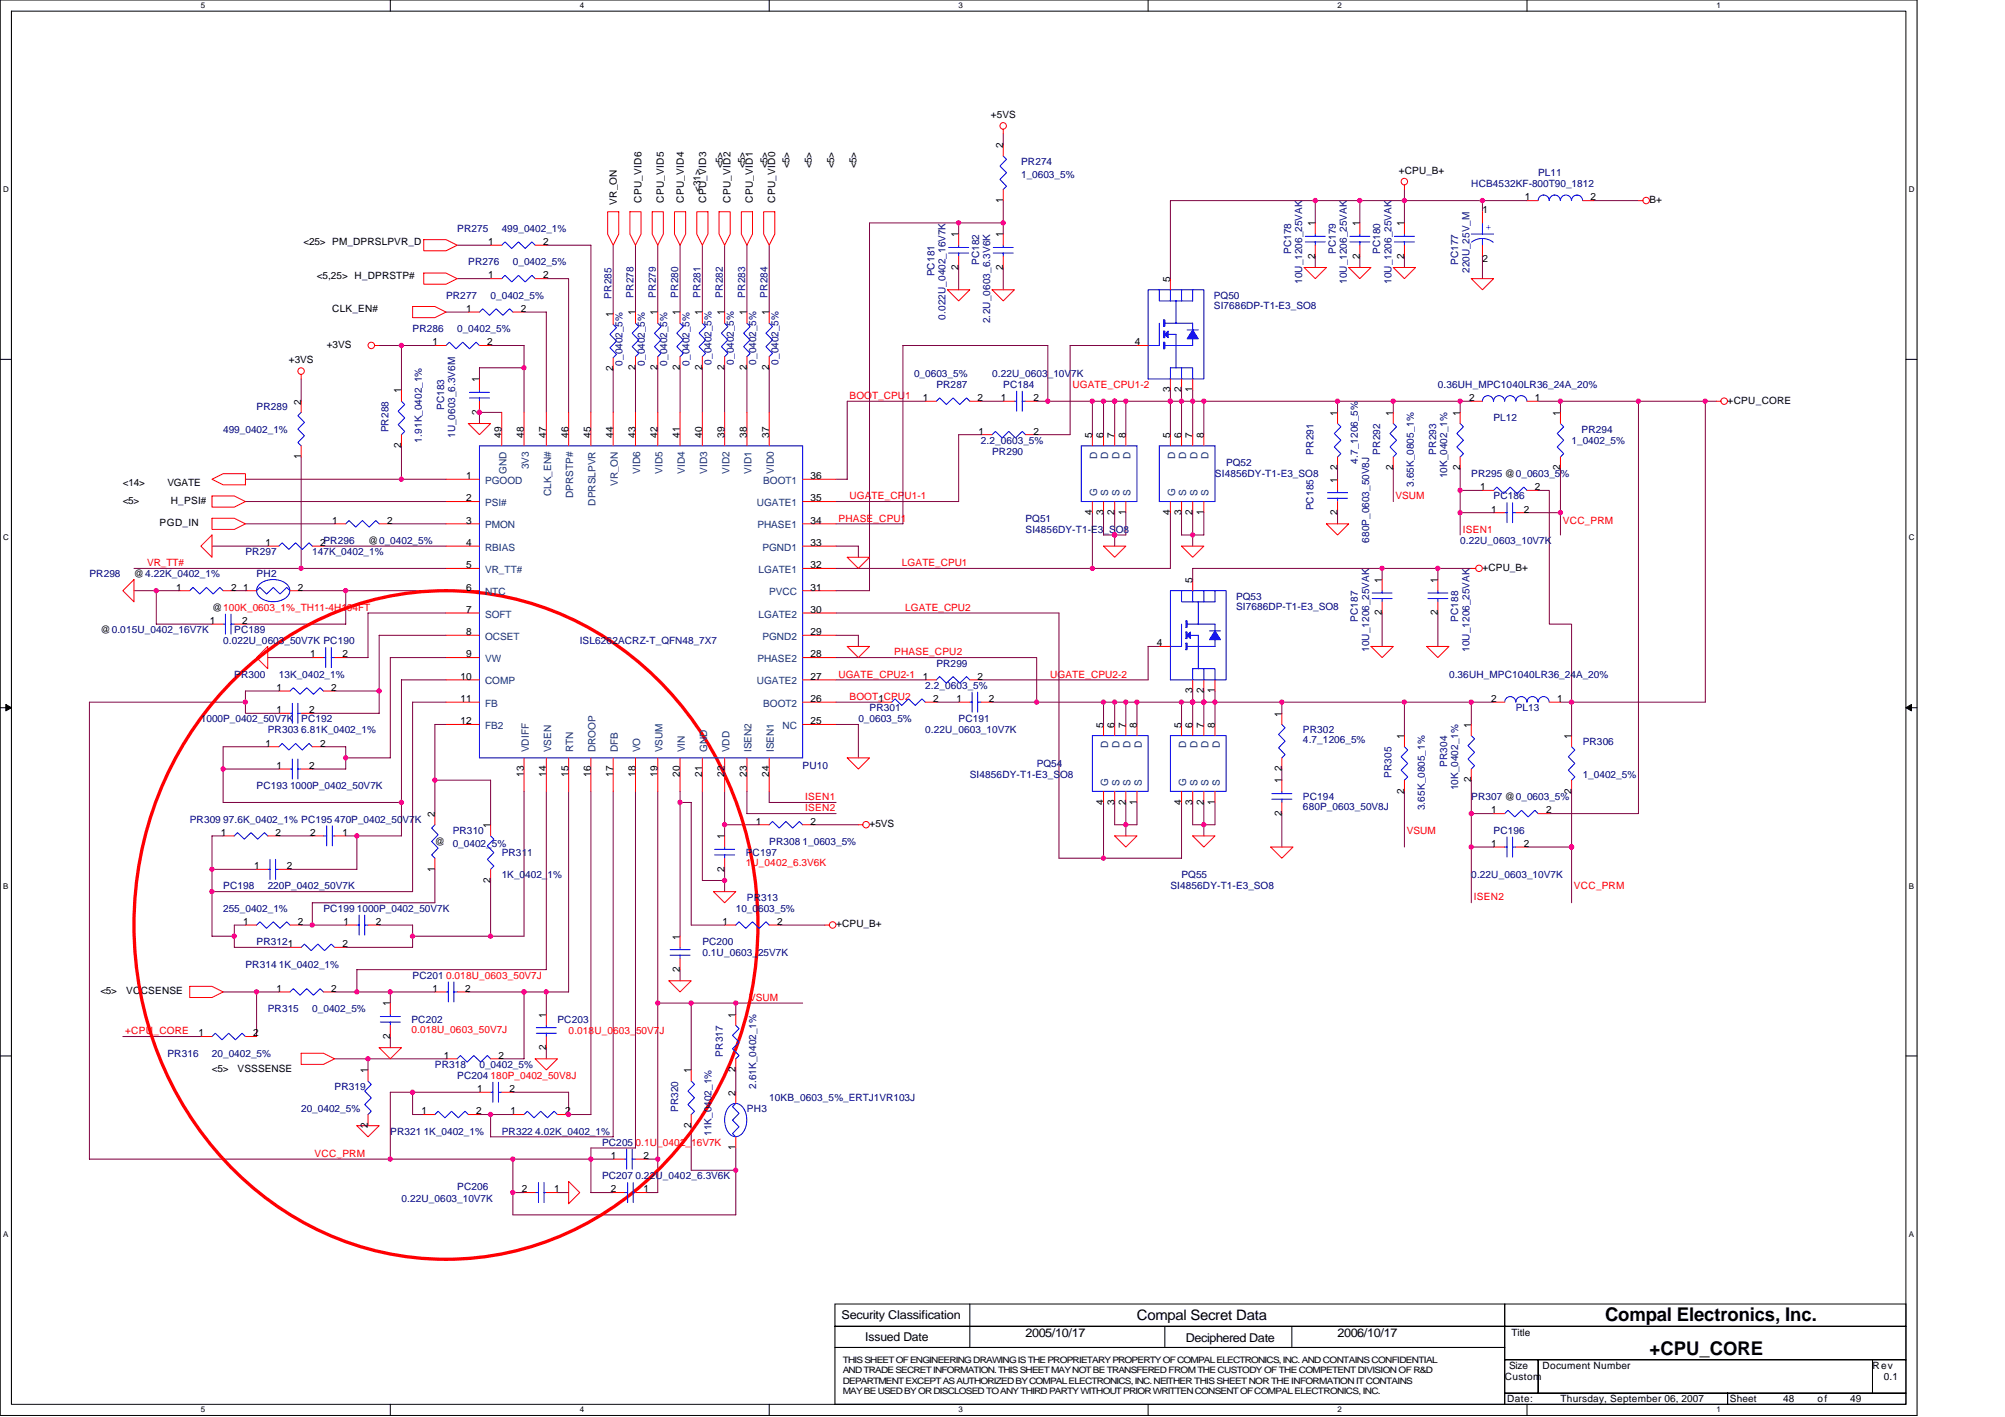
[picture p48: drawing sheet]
<svg xmlns="http://www.w3.org/2000/svg" width="297mm" height="210mm" viewBox="0 0 297 210" stroke-linecap="round" stroke-linejoin="round" font-family="sans-serif">
<defs><g id="words">
<g font-size="2.8">
<text x="237.8" y="195.7">Compal Electronics, Inc.</text>
<text x="244.4" y="200.7">+CPU_CORE</text>
</g>
<text font-size="2.1" x="168.4" y="195.6">Compal Secret Data</text>
<g font-size="1.8">
<text x="124.7" y="195.5">Security Classification</text>
<text x="128.2" y="198.6">Issued Date</text>
<text x="151.9" y="198.1">2005/10/17</text>
<text x="175.7" y="198.8">Deciphered Date</text>
<text x="198.2" y="198.1">2006/10/17</text>
</g>
<g font-size="1.5">
<text x="146.8" y="17.5">+5VS</text>
<text x="148.6" y="21.9" transform="rotate(-90 148.6 21.9)">2</text>
<text x="103.8" y="28.4" transform="rotate(-90 103.8 28.4)">&lt;31&gt;</text>
<text x="107.1" y="25" transform="rotate(-90 107.1 25)">&lt;5&gt;</text>
<text x="110.4" y="25" transform="rotate(-90 110.4 25)">&lt;5&gt;</text>
<text x="113.7" y="25" transform="rotate(-90 113.7 25)">&lt;5&gt;</text>
<text x="117" y="25" transform="rotate(-90 117 25)">&lt;5&gt;</text>
<text x="120.3" y="25" transform="rotate(-90 120.3 25)">&lt;5&gt;</text>
<text x="123.6" y="25" transform="rotate(-90 123.6 25)">&lt;5&gt;</text>
<text x="126.9" y="25" transform="rotate(-90 126.9 25)">&lt;5&gt;</text>
<text x="207.2" y="25.8">+CPU_B+</text>
<text x="225.9" y="29.7">1</text>
<text x="235.6" y="29.7">2</text>
<text x="91.4" y="30.4" transform="rotate(-90 91.4 30.4)">VR_ON</text>
<text x="95" y="30" transform="rotate(-90 95 30)">CPU_VID6</text>
<text x="98.3" y="30" transform="rotate(-90 98.3 30)">CPU_VID5</text>
<text x="101.3" y="30" transform="rotate(-90 101.3 30)">CPU_VID4</text>
<text x="104.6" y="30" transform="rotate(-90 104.6 30)">CPU_VID3</text>
<text x="108.2" y="30" transform="rotate(-90 108.2 30)">CPU_VID2</text>
<text x="111.5" y="30" transform="rotate(-90 111.5 30)">CPU_VID1</text>
<text x="114.8" y="30" transform="rotate(-90 114.8 30)">CPU_VID0</text>
<text x="142" y="35.2" transform="rotate(-90 142 35.2)">1</text>
<text x="148.6" y="35.2" transform="rotate(-90 148.6 35.2)">1</text>
<text x="148.6" y="30.1" transform="rotate(-90 148.6 30.1)">1</text>
<text x="194.8" y="33.5" transform="rotate(-90 194.8 33.5)">1</text>
<text x="201.4" y="33.5" transform="rotate(-90 201.4 33.5)">1</text>
<text x="208" y="33.5" transform="rotate(-90 208 33.5)">1</text>
<text x="219.6" y="31.5">1</text>
<text x="244.4" y="30.1">B+</text>
<text x="45" y="36.3">&lt;25&gt; PM_DPRSLPVR_D</text>
<text x="46.9" y="41.3">&lt;5,25&gt; H_DPRSTP#</text>
<text x="72.3" y="36.3">1</text>
<text x="72.3" y="41.3">1</text>
<text x="80.5" y="36.3">2</text>
<text x="80.5" y="41.3">2</text>
<text x="142" y="40" transform="rotate(-90 142 40)">2</text>
<text x="148.6" y="40" transform="rotate(-90 148.6 40)">2</text>
<text x="173.4" y="41.8" transform="rotate(-90 173.4 41.8)">5</text>
<text x="194.8" y="38.3" transform="rotate(-90 194.8 38.3)">2</text>
<text x="201.4" y="38.3" transform="rotate(-90 201.4 38.3)">2</text>
<text x="208" y="38.3" transform="rotate(-90 208 38.3)">2</text>
<text x="219.6" y="38.8">2</text>
<text x="49.2" y="46.2">CLK_EN#</text>
<text x="69" y="46.2">1</text>
<text x="77.1" y="46.2">2</text>
<text x="90.8" y="46.9" transform="rotate(-90 90.8 46.9)">1</text>
<text x="94.1" y="46.7" transform="rotate(-90 94.1 46.7)">1</text>
<text x="97.4" y="46.7" transform="rotate(-90 97.4 46.7)">1</text>
<text x="100.7" y="46.7" transform="rotate(-90 100.7 46.7)">1</text>
<text x="104" y="46.7" transform="rotate(-90 104 46.7)">1</text>
<text x="107.3" y="46.7" transform="rotate(-90 107.3 46.7)">1</text>
<text x="110.6" y="46.7" transform="rotate(-90 110.6 46.7)">1</text>
<text x="113.9" y="46.7" transform="rotate(-90 113.9 46.7)">1</text>
<text x="42.8" y="53.8">+3VS</text>
<text x="48.4" y="51.5">+3VS</text>
<text x="64.1" y="51.2">1</text>
<text x="72.2" y="51.2">2</text>
<text x="168.1" y="51.2">4</text>
<text x="44.6" y="59.9" transform="rotate(-90 44.6 59.9)">2</text>
<text x="59.5" y="58.3" transform="rotate(-90 59.5 58.3)">1</text>
<text x="71" y="56.6" transform="rotate(-90 71 56.6)">1</text>
<text x="90.8" y="55" transform="rotate(-90 90.8 55)">2</text>
<text x="94.1" y="54.8" transform="rotate(-90 94.1 54.8)">2</text>
<text x="97.4" y="54.8" transform="rotate(-90 97.4 54.8)">2</text>
<text x="100.7" y="54.8" transform="rotate(-90 100.7 54.8)">2</text>
<text x="104" y="54.8" transform="rotate(-90 104 54.8)">2</text>
<text x="107.3" y="54.8" transform="rotate(-90 107.3 54.8)">2</text>
<text x="110.6" y="54.8" transform="rotate(-90 110.6 54.8)">2</text>
<text x="113.9" y="54.8" transform="rotate(-90 113.9 54.8)">2</text>
<text x="136.7" y="59.4">1</text>
<text x="144.8" y="59.4">2</text>
<text x="148.3" y="59.4">1</text>
<text x="153.1" y="59.4">2</text>
<text x="173.4" y="58.1" transform="rotate(-90 173.4 58.1)">3</text>
<text x="175" y="58.1" transform="rotate(-90 175 58.1)">2</text>
<text x="176.7" y="58.1" transform="rotate(-90 176.7 58.1)">1</text>
<text x="217.6" y="59.4">2</text>
<text x="227.4" y="59.4">1</text>
<text x="255.9" y="59.8">+CPU_CORE</text>
<text x="71" y="61.4" transform="rotate(-90 71 61.4)">2</text>
<text x="74.3" y="64.9" transform="rotate(-90 74.3 64.9)">49</text>
<text x="77.6" y="64.9" transform="rotate(-90 77.6 64.9)">48</text>
<text x="80.9" y="64.9" transform="rotate(-90 80.9 64.9)">47</text>
<text x="84.2" y="64.9" transform="rotate(-90 84.2 64.9)">46</text>
<text x="87.5" y="64.9" transform="rotate(-90 87.5 64.9)">45</text>
<text x="90.8" y="64.9" transform="rotate(-90 90.8 64.9)">44</text>
<text x="94.1" y="64.9" transform="rotate(-90 94.1 64.9)">43</text>
<text x="97.4" y="64.9" transform="rotate(-90 97.4 64.9)">42</text>
<text x="100.7" y="64.9" transform="rotate(-90 100.7 64.9)">41</text>
<text x="104" y="64.9" transform="rotate(-90 104 64.9)">40</text>
<text x="107.3" y="64.9" transform="rotate(-90 107.3 64.9)">39</text>
<text x="110.6" y="64.9" transform="rotate(-90 110.6 64.9)">38</text>
<text x="113.9" y="64.9" transform="rotate(-90 113.9 64.9)">37</text>
<text x="145" y="64.4">1</text>
<text x="153.1" y="64.4">2</text>
<text x="161.8" y="64.9" transform="rotate(-90 161.8 64.9)">5</text>
<text x="163.5" y="64.9" transform="rotate(-90 163.5 64.9)">6</text>
<text x="165.1" y="64.9" transform="rotate(-90 165.1 64.9)">7</text>
<text x="166.8" y="64.9" transform="rotate(-90 166.8 64.9)">8</text>
<text x="173.4" y="64.9" transform="rotate(-90 173.4 64.9)">5</text>
<text x="175" y="64.9" transform="rotate(-90 175 64.9)">6</text>
<text x="176.7" y="64.9" transform="rotate(-90 176.7 64.9)">7</text>
<text x="178.3" y="64.9" transform="rotate(-90 178.3 64.9)">8</text>
<text x="198.1" y="61.6" transform="rotate(-90 198.1 61.6)">1</text>
<text x="206.4" y="61.6" transform="rotate(-90 206.4 61.6)">1</text>
<text x="216.3" y="61.6" transform="rotate(-90 216.3 61.6)">1</text>
<text x="231.2" y="61.6" transform="rotate(-90 231.2 61.6)">1</text>
<text x="18.2" y="72">&lt;14&gt;</text>
<text x="24.8" y="72">VGATE</text>
<text x="44.6" y="68" transform="rotate(-90 44.6 68)">1</text>
<text x="59.5" y="66.4" transform="rotate(-90 59.5 66.4)">2</text>
<text x="69" y="71">1</text>
<text x="120.1" y="71">36</text>
<text x="198.1" y="71.5" transform="rotate(-90 198.1 71.5)">1</text>
<text x="198.1" y="69.7" transform="rotate(-90 198.1 69.7)">2</text>
<text x="206.4" y="69.7" transform="rotate(-90 206.4 69.7)">2</text>
<text x="216.3" y="69.7" transform="rotate(-90 216.3 69.7)">2</text>
<text x="231.2" y="69.7" transform="rotate(-90 231.2 69.7)">2</text>
<text x="18.2" y="74.6">&lt;5&gt;</text>
<text x="23.6" y="77.9">PGD_IN</text>
<text x="25.3" y="74.6">H_PSI#</text>
<text x="49.2" y="77.6">1</text>
<text x="57.3" y="77.6">2</text>
<text x="69" y="74.3">2</text>
<text x="69" y="77.6">3</text>
<text x="120.1" y="74.3">35</text>
<text x="120.1" y="77.6">34</text>
<text x="161.8" y="76.3" transform="rotate(-90 161.8 76.3)">4</text>
<text x="163.5" y="76.3" transform="rotate(-90 163.5 76.3)">3</text>
<text x="165.1" y="76.3" transform="rotate(-90 165.1 76.3)">2</text>
<text x="166.8" y="76.3" transform="rotate(-90 166.8 76.3)">1</text>
<text x="173.4" y="76.3" transform="rotate(-90 173.4 76.3)">4</text>
<text x="175" y="76.3" transform="rotate(-90 175 76.3)">3</text>
<text x="176.7" y="76.3" transform="rotate(-90 176.7 76.3)">2</text>
<text x="178.3" y="76.3" transform="rotate(-90 178.3 76.3)">1</text>
<text x="198.1" y="76.3" transform="rotate(-90 198.1 76.3)">2</text>
<text x="219.3" y="72.6">1</text>
<text x="220.9" y="75.9">1</text>
<text x="225.7" y="75.9">2</text>
<text x="227.4" y="72.6">2</text>
<text x="39.3" y="80.9">1</text>
<text x="47.4" y="80.9">2PR296</text>
<text x="54.5" y="80.6">@0_0402_5%</text>
<text x="69" y="80.9">4</text>
<text x="120.1" y="80.9">33</text>
<text x="19.9" y="85.5">@4.22K_0402_1%</text>
<text x="26.1" y="87.5">1</text>
<text x="34.2" y="87.5">2</text>
<text x="36" y="87.5">1</text>
<text x="44.1" y="87.5">2</text>
<text x="69" y="84.2">5</text>
<text x="69" y="87.5">6</text>
<text x="120.1" y="84.2">32</text>
<text x="120.1" y="87.5">31</text>
<text x="176.7" y="86.3" transform="rotate(-90 176.7 86.3)">5</text>
<text x="204.7" y="86.3" transform="rotate(-90 204.7 86.3)">1</text>
<text x="213" y="86.3" transform="rotate(-90 213 86.3)">1</text>
<text x="219.6" y="84.5">+CPU_B+</text>
<text x="14.9" y="93.8">@0.015U_0402_16V7K</text>
<text x="31.1" y="92.4">1</text>
<text x="31.4" y="90.5">@100K_0603_1%_TH11-4H104FT</text>
<text x="35.9" y="92.4">2</text>
<text x="69" y="90.8">7</text>
<text x="69" y="94.1">8</text>
<text x="120.1" y="90.8">30</text>
<text x="120.1" y="94.1">29</text>
<text x="171.4" y="95.7">4</text>
<text x="204.7" y="91.1" transform="rotate(-90 204.7 91.1)">2</text>
<text x="213" y="91.1" transform="rotate(-90 213 91.1)">2</text>
<text x="45.9" y="97.4">1</text>
<text x="50.7" y="97.4">2</text>
<text x="68.2" y="100.7">10</text>
<text x="69" y="97.4">9</text>
<text x="120.1" y="100.7">27</text>
<text x="120.1" y="97.4">28</text>
<text x="136.7" y="100.7">1</text>
<text x="144.8" y="100.7">2</text>
<text x="41" y="102.3">1</text>
<text x="41" y="105.6">1</text>
<text x="45.8" y="105.6">2</text>
<text x="49.1" y="102.3">2</text>
<text x="68.2" y="104">11</text>
<text x="68.2" y="107.3">12</text>
<text x="120.1" y="107.3">25</text>
<text x="120.1" y="104">26</text>
<text x="130.1" y="104">1</text>
<text x="138.2" y="104">2</text>
<text x="141.7" y="104">1</text>
<text x="146.5" y="104">2</text>
<text x="163.5" y="107.8" transform="rotate(-90 163.5 107.8)">5</text>
<text x="165.1" y="107.8" transform="rotate(-90 165.1 107.8)">6</text>
<text x="166.8" y="107.8" transform="rotate(-90 166.8 107.8)">7</text>
<text x="168.4" y="107.8" transform="rotate(-90 168.4 107.8)">8</text>
<text x="175" y="107.8" transform="rotate(-90 175 107.8)">5</text>
<text x="176.7" y="102.7" transform="rotate(-90 176.7 102.7)">3</text>
<text x="176.7" y="107.8" transform="rotate(-90 176.7 107.8)">6</text>
<text x="178.3" y="102.7" transform="rotate(-90 178.3 102.7)">2</text>
<text x="178.3" y="107.8" transform="rotate(-90 178.3 107.8)">7</text>
<text x="180" y="102.7" transform="rotate(-90 180 102.7)">1</text>
<text x="180" y="107.8" transform="rotate(-90 180 107.8)">8</text>
<text x="189.9" y="106.2" transform="rotate(-90 189.9 106.2)">1</text>
<text x="217.9" y="107.8" transform="rotate(-90 217.9 107.8)">1</text>
<text x="220.9" y="104">2</text>
<text x="230.7" y="104">1</text>
<text x="39.3" y="110.6">1</text>
<text x="41" y="113.9">1</text>
<text x="45.8" y="113.9">2</text>
<text x="47.4" y="110.6">2</text>
<text x="208" y="109.5" transform="rotate(-90 208 109.5)">1</text>
<text x="232.8" y="109.5" transform="rotate(-90 232.8 109.5)">1</text>
<text x="77.6" y="115.1" transform="rotate(-90 77.6 115.1)">13</text>
<text x="80.9" y="115.1" transform="rotate(-90 80.9 115.1)">14</text>
<text x="84.2" y="115.1" transform="rotate(-90 84.2 115.1)">15</text>
<text x="87.5" y="115.1" transform="rotate(-90 87.5 115.1)">16</text>
<text x="90.8" y="115.1" transform="rotate(-90 90.8 115.1)">17</text>
<text x="94.1" y="115.1" transform="rotate(-90 94.1 115.1)">18</text>
<text x="97.4" y="115.1" transform="rotate(-90 97.4 115.1)">19</text>
<text x="100.7" y="115.1" transform="rotate(-90 100.7 115.1)">20</text>
<text x="104" y="115.1" transform="rotate(-90 104 115.1)">21</text>
<text x="107.3" y="115.1" transform="rotate(-90 107.3 115.1)">22</text>
<text x="110.6" y="115.1" transform="rotate(-90 110.6 115.1)">23</text>
<text x="113.9" y="115.1" transform="rotate(-90 113.9 115.1)">24</text>
<text x="163.5" y="119.2" transform="rotate(-90 163.5 119.2)">4</text>
<text x="165.1" y="119.2" transform="rotate(-90 165.1 119.2)">3</text>
<text x="166.8" y="119.2" transform="rotate(-90 166.8 119.2)">2</text>
<text x="168.4" y="119.2" transform="rotate(-90 168.4 119.2)">1</text>
<text x="175" y="119.2" transform="rotate(-90 175 119.2)">4</text>
<text x="176.7" y="119.2" transform="rotate(-90 176.7 119.2)">3</text>
<text x="178.3" y="119.2" transform="rotate(-90 178.3 119.2)">2</text>
<text x="180" y="119.2" transform="rotate(-90 180 119.2)">1</text>
<text x="189.9" y="116.1" transform="rotate(-90 189.9 116.1)">1</text>
<text x="189.9" y="114.3" transform="rotate(-90 189.9 114.3)">2</text>
<text x="208" y="117.6" transform="rotate(-90 208 117.6)">2</text>
<text x="217.9" y="115.9" transform="rotate(-90 217.9 115.9)">2</text>
<text x="232.8" y="117.6" transform="rotate(-90 232.8 117.6)">2</text>
<text x="32.7" y="123.8">1</text>
<text x="40.8" y="123.8">2</text>
<text x="45.9" y="123.8">2</text>
<text x="50.7" y="123.8">1</text>
<text x="64.4" y="121" transform="rotate(-90 64.4 121)">2</text>
<text x="64.4" y="125.2">@</text>
<text x="72.7" y="122.7" transform="rotate(-90 72.7 122.7)">1</text>
<text x="107.3" y="124.3" transform="rotate(-90 107.3 124.3)">1</text>
<text x="112" y="122.2">1</text>
<text x="120.1" y="122.2">2</text>
<text x="128.8" y="122.5">+5VS</text>
<text x="189.9" y="120.9" transform="rotate(-90 189.9 120.9)">2</text>
<text x="220.9" y="125.5">1</text>
<text x="220.9" y="120.5">1</text>
<text x="225.7" y="125.5">2</text>
<text x="229" y="120.5">2</text>
<text x="37.7" y="128.8">1</text>
<text x="42.5" y="128.8">2</text>
<text x="64.4" y="129.1" transform="rotate(-90 64.4 129.1)">1</text>
<text x="72.7" y="130.8" transform="rotate(-90 72.7 130.8)">2</text>
<text x="107.3" y="129.1" transform="rotate(-90 107.3 129.1)">2</text>
<text x="36" y="137">1</text>
<text x="44.1" y="137">2</text>
<text x="50.9" y="137">1</text>
<text x="55.7" y="137">2</text>
<text x="107" y="137">1</text>
<text x="115.1" y="137">2</text>
<text x="123.9" y="137.4">+CPU_B+</text>
<text x="50.7" y="140.3">2</text>
<text x="100.7" y="144" transform="rotate(-90 100.7 144)">2</text>
<text x="100.7" y="139.2" transform="rotate(-90 100.7 139.2)">1</text>
<text x="14.9" y="147.3">&lt;5&gt;</text>
<text x="18.7" y="147.3">VCCSENSE</text>
<text x="41" y="146.9">1</text>
<text x="49.1" y="146.9">2</text>
<text x="57.8" y="149.1" transform="rotate(-90 57.8 149.1)">1</text>
<text x="64.1" y="146.9">1</text>
<text x="68.9" y="146.9">2</text>
<text x="29.4" y="153.5">1</text>
<text x="37.5" y="153.5">2</text>
<text x="57.8" y="153.9" transform="rotate(-90 57.8 153.9)">2</text>
<text x="80.9" y="155.5" transform="rotate(-90 80.9 155.5)">2</text>
<text x="80.9" y="150.7" transform="rotate(-90 80.9 150.7)">1</text>
<text x="109" y="150.7" transform="rotate(-90 109 150.7)">1</text>
<text x="31.4" y="158.8">&lt;5&gt;</text>
<text x="35.2" y="158.8">VSSSENSE</text>
<text x="54.5" y="159" transform="rotate(-90 54.5 159)">1</text>
<text x="65.7" y="156.8">1</text>
<text x="70.7" y="161.8">1</text>
<text x="73.8" y="156.8">2</text>
<text x="75.5" y="161.8">2</text>
<text x="102.4" y="159" transform="rotate(-90 102.4 159)">1</text>
<text x="109" y="158.8" transform="rotate(-90 109 158.8)">2</text>
<text x="54.5" y="167.1" transform="rotate(-90 54.5 167.1)">2</text>
<text x="62.4" y="165.1">1</text>
<text x="70.5" y="165.1">2</text>
<text x="75.6" y="165.1">1</text>
<text x="83.8" y="165.1">2</text>
<text x="102.4" y="167.1" transform="rotate(-90 102.4 167.1)">2</text>
<text x="109" y="162.3" transform="rotate(-90 109 162.3)">2</text>
<text x="90.5" y="171.7">1</text>
<text x="95.3" y="171.7">2</text>
<text x="109" y="170.4" transform="rotate(-90 109 170.4)">1</text>
<text x="77.3" y="176.6">2</text>
<text x="82.1" y="176.6">1</text>
<text x="90.5" y="176.6">2</text>
<text x="95.3" y="176.6">1</text>
<text x="223.9" y="198">Title</text>
<text x="223.6" y="202.8">Size</text>
<text x="228.5" y="202.8">Document Number</text>
<text x="277.4" y="202.8">Rev</text>
<text x="222.9" y="204.4">Custom</text>
<text x="223.3" y="207.7">Date:</text>
<text x="231.2" y="207.7">Thursday, September 06, 2007</text>
<text x="256.3" y="207.7">Sheet</text>
<text x="264.2" y="207.7">48</text>
<text x="269.3" y="207.7">of</text>
<text x="274.1" y="207.7">49</text>
<text x="279.1" y="204.4">0.1</text>
</g>
<g font-size="1.5" fill="#000080">
<text x="151.3" y="24.4">PR274</text>
<text x="151.3" y="26.4">1_0603_5%</text>
<text x="218" y="27.7">HCB4532KF-800T90_1812</text>
<text x="227.9" y="26.1">PL11</text>
<text x="67.7" y="34.4">PR275</text>
<text x="74.3" y="34.4">499_0402_1%</text>
<text x="69.4" y="39.3">PR276</text>
<text x="76" y="39.3">0_0402_5%</text>
<text x="138.4" y="40.9" transform="rotate(-90 138.4 40.9)">PC181</text>
<text x="145.1" y="39.3" transform="rotate(-90 145.1 39.3)">PC182</text>
<text x="191.3" y="37.6" transform="rotate(-90 191.3 37.6)">PC178</text>
<text x="197.9" y="37.6" transform="rotate(-90 197.9 37.6)">PC179</text>
<text x="204.5" y="37.6" transform="rotate(-90 204.5 37.6)">PC180</text>
<text x="216" y="39.3" transform="rotate(-90 216 39.3)">PC177</text>
<text x="217.7" y="40.4" transform="rotate(-90 217.7 40.4)">220U_25V_M</text>
<text x="66.1" y="44.3">PR277</text>
<text x="72.7" y="44.3">0_0402_5%</text>
<text x="90.6" y="44.2" transform="rotate(-90 90.6 44.2)">PR285</text>
<text x="93.9" y="44.1" transform="rotate(-90 93.9 44.1)">PR278</text>
<text x="97.2" y="44.1" transform="rotate(-90 97.2 44.1)">PR279</text>
<text x="100.5" y="44.1" transform="rotate(-90 100.5 44.1)">PR280</text>
<text x="103.8" y="44.1" transform="rotate(-90 103.8 44.1)">PR281</text>
<text x="107.1" y="44.1" transform="rotate(-90 107.1 44.1)">PR282</text>
<text x="110.4" y="44.1" transform="rotate(-90 110.4 44.1)">PR283</text>
<text x="113.7" y="44.1" transform="rotate(-90 113.7 44.1)">PR284</text>
<text x="140.1" y="47.4" transform="rotate(-90 140.1 47.4)">0.022U_0402_16V7K</text>
<text x="146.7" y="47.9" transform="rotate(-90 146.7 47.9)">2.2U_0603_6.3V6K</text>
<text x="179.8" y="44.3">PQ50</text>
<text x="179.8" y="45.7">SI7686DP-T1-E3_SO8</text>
<text x="192.9" y="42.1" transform="rotate(-90 192.9 42.1)">10U_1206_25VAK</text>
<text x="199.5" y="42.1" transform="rotate(-90 199.5 42.1)">10U_1206_25VAK</text>
<text x="206.1" y="42.1" transform="rotate(-90 206.1 42.1)">10U_1206_25VAK</text>
<text x="61.1" y="49.2">PR286</text>
<text x="67.7" y="49.2">0_0402_5%</text>
<text x="105.4" y="54" transform="rotate(-90 105.4 54)">0_0402_5%</text>
<text x="108.7" y="54" transform="rotate(-90 108.7 54)">0_0402_5%</text>
<text x="112" y="54" transform="rotate(-90 112 54)">0_0402_5%</text>
<text x="115.3" y="54" transform="rotate(-90 115.3 54)">0_0402_5%</text>
<text x="92.2" y="54.1" transform="rotate(-90 92.2 54.1)">0_0402_5%</text>
<text x="95.5" y="54.1" transform="rotate(-90 95.5 54.1)">0_0402_5%</text>
<text x="98.8" y="54.1" transform="rotate(-90 98.8 54.1)">0_0402_5%</text>
<text x="102.1" y="54.1" transform="rotate(-90 102.1 54.1)">0_0402_5%</text>
<text x="135.4" y="55.8">0_0603_5%</text>
<text x="138.7" y="57.5">PR287</text>
<text x="147" y="55.8">0.22U_0603_10V7K</text>
<text x="148.6" y="57.5">PC184</text>
<text x="213" y="57.5">0.36UH_MPC1040LR36_24A_20%</text>
<text x="33.1" y="64.1">499_0402_1%</text>
<text x="38" y="60.8">PR289</text>
<text x="57.5" y="64.1" transform="rotate(-90 57.5 64.1)">PR288</text>
<text x="62.5" y="65.6" transform="rotate(-90 62.5 65.6)">1.91K_0402_1%</text>
<text x="65.8" y="60.7" transform="rotate(-90 65.8 60.7)">PC183</text>
<text x="67.5" y="64.9" transform="rotate(-90 67.5 64.9)">1U_0603_6.3V6M</text>
<text x="145.3" y="65.7">2.2_0603_5%</text>
<text x="221.3" y="62.4">PL12</text>
<text x="232.8" y="65.7">1_0402_5%</text>
<text x="234.3" y="64.1">PR294</text>
<text x="147" y="67.4">PR290</text>
<text x="180" y="70.7">SI4856DY-T1-E3_SO8</text>
<text x="181.6" y="69">PQ52</text>
<text x="194.6" y="67.4" transform="rotate(-90 194.6 67.4)">PR291</text>
<text x="201.2" y="68.7" transform="rotate(-90 201.2 68.7)">4.7_1206_5%</text>
<text x="204.5" y="67.4" transform="rotate(-90 204.5 67.4)">PR292</text>
<text x="212.7" y="67.4" transform="rotate(-90 212.7 67.4)">PR293</text>
<text x="214.4" y="70.8" transform="rotate(-90 214.4 70.8)">10K_0402_1%</text>
<text x="218" y="70.7">PR295 @0_0603_5%</text>
<text x="151.9" y="77.3">PQ51</text>
<text x="194.6" y="75.6" transform="rotate(-90 194.6 75.6)">PC185</text>
<text x="209.4" y="72.2" transform="rotate(-90 209.4 72.2)">3.65K_0805_1%</text>
<text x="221.3" y="74">PC186</text>
<text x="36.4" y="82.2">PR297</text>
<text x="46.3" y="82.2">147K_0402_1%</text>
<text x="151.9" y="78.9">SI4856DY-T1-E3_SO8</text>
<text x="202.8" y="80.4" transform="rotate(-90 202.8 80.4)">680P_0603_50V8J</text>
<text x="216.3" y="80.6">0.22U_0603_10V7K</text>
<text x="13.2" y="85.5">PR298</text>
<text x="38" y="85.5">PH2</text>
<text x="183.1" y="88.8">PQ53</text>
<text x="33.1" y="95.4">0.022U_0603_50V7K PC190</text>
<text x="34.7" y="93.8">PC189</text>
<text x="85.9" y="95.4">ISL6262ACRZ-T_QFN48_7X7</text>
<text x="183.1" y="90.3">SI7686DP-T1-E3_SO8</text>
<text x="201.2" y="92.1" transform="rotate(-90 201.2 92.1)">PC187</text>
<text x="216" y="92.1" transform="rotate(-90 216 92.1)">PC188</text>
<text x="34.7" y="100.4">PR300</text>
<text x="41.3" y="100.4">13K_0402_1%</text>
<text x="138.7" y="98.7">PR299</text>
<text x="202.8" y="96.6" transform="rotate(-90 202.8 96.6)">10U_1206_25VAK</text>
<text x="214.7" y="100.4">0.36UH_MPC1040LR36_24A_20%</text>
<text x="217.7" y="96.6" transform="rotate(-90 217.7 96.6)">10U_1206_25VAK</text>
<text x="29.8" y="107">1000P_0402_50V7K</text>
<text x="44.6" y="107">PC192</text>
<text x="127.2" y="107">0_0603_5%</text>
<text x="128.8" y="105.3">PR301</text>
<text x="137.1" y="102">2.2_0603_5%</text>
<text x="142" y="107">PC191</text>
<text x="224.6" y="105.3">PL13</text>
<text x="39.7" y="108.6">PR303 6.81K_0402_1%</text>
<text x="118.9" y="113.9">PU10</text>
<text x="137.1" y="108.6">0.22U_0603_10V7K</text>
<text x="153.6" y="113.6">PQ54</text>
<text x="193" y="108.6">PR302</text>
<text x="193" y="110.1">4.7_1206_5%</text>
<text x="214.4" y="113.6" transform="rotate(-90 214.4 113.6)">PR304</text>
<text x="234.5" y="110.3">PR306</text>
<text x="38" y="116.9">PC193 1000P_0402_50V7K</text>
<text x="143.7" y="115.3">SI4856DY-T1-E3_SO8</text>
<text x="193" y="118.6">PC194</text>
<text x="206.1" y="115.2" transform="rotate(-90 206.1 115.2)">PR305</text>
<text x="216" y="117.1" transform="rotate(-90 216 117.1)">10K_0402_1%</text>
<text x="218" y="118.6">PR307 @0_0603_5%</text>
<text x="234.5" y="115.3">1_0402_5%</text>
<text x="28.1" y="121.9">PR309 97.6K_0402_1% PC195 470P_0402_50V7K</text>
<text x="67.1" y="123.5">PR310</text>
<text x="67.1" y="125.5">0_0402_5%</text>
<text x="114" y="125.2">PR308 1_0603_5%</text>
<text x="193" y="120">680P_0603_50V8J</text>
<text x="211.1" y="120" transform="rotate(-90 211.1 120)">3.65K_0805_1%</text>
<text x="221.3" y="123.5">PC196</text>
<text x="33.1" y="131.8">PC198</text>
<text x="39.7" y="131.8">220P_0402_50V7K</text>
<text x="74.3" y="126.8">PR311</text>
<text x="74.3" y="130.1">1K_0402_1%</text>
<text x="110.5" y="126.8">PC197</text>
<text x="173.4" y="131.8">SI4856DY-T1-E3_SO8</text>
<text x="175" y="130.1">PQ55</text>
<text x="218" y="130.1">0.22U_0603_10V7K</text>
<text x="33.1" y="135.1">255_0402_1%</text>
<text x="47.9" y="135.1">PC199 1000P_0402_50V7K</text>
<text x="109" y="135.1">10_0603_5%</text>
<text x="110.7" y="133.4">PR313</text>
<text x="36.4" y="143.3">PR314 1K_0402_1%</text>
<text x="38" y="140">PR3121</text>
<text x="104.1" y="140">PC200</text>
<text x="104.1" y="141.7">0.1U_0603_25V7K</text>
<text x="39.7" y="149.9">PR315</text>
<text x="46.3" y="149.9">0_0402_5%</text>
<text x="61.1" y="145">PC201</text>
<text x="61" y="151.6">PC202</text>
<text x="82.6" y="151.6">PC203</text>
<text x="24.8" y="156.5">PR316</text>
<text x="31.4" y="156.5">20_0402_5%</text>
<text x="49.6" y="161.5">PR319</text>
<text x="64.4" y="158.2">PR318</text>
<text x="67.7" y="159.8">PC204</text>
<text x="71" y="158.2">0_0402_5%</text>
<text x="107.1" y="156.5" transform="rotate(-90 107.1 156.5)">PR317</text>
<text x="112" y="161.3" transform="rotate(-90 112 161.3)">2.61K_0402_1%</text>
<text x="44.6" y="164.8">20_0402_5%</text>
<text x="100.5" y="164.8" transform="rotate(-90 100.5 164.8)">PR320</text>
<text x="110.7" y="164.8">PH3</text>
<text x="114" y="163.1">10KB_0603_5%_ERTJ1VR103J</text>
<text x="57.8" y="168.1">PR321 1K_0402_1%</text>
<text x="74.3" y="168.1">PR322 4.02K_0402_1%</text>
<text x="89.2" y="169.7">PC205</text>
<text x="105.4" y="168.2" transform="rotate(-90 105.4 168.2)">11K_0402_1%</text>
<text x="59.5" y="178">0.22U_0603_10V7K</text>
<text x="67.7" y="176.3">PC206</text>
<text x="89.2" y="174.7">PC207 0.22U_0402_6.3V6K</text>
</g>
<text font-size="1.5" fill="#00f" x="220.1" y="34">+</text>
<g font-size="1.5" fill="#f00">
<text x="125.9" y="59.1">BOOT_CPU1</text>
<text x="158.9" y="57.4">UGATE_CPU1-2</text>
<text x="124.2" y="77.3">PHASE_CPU1</text>
<text x="125.9" y="74">UGATE_CPU1-1</text>
<text x="206.8" y="74">VSUM</text>
<text x="231.5" y="77.6">VCC_PRM</text>
<text x="21.8" y="83.9">VR_TT#</text>
<text x="133.6" y="83.9">LGATE_CPU1</text>
<text x="216.7" y="78.9">ISEN1</text>
<text x="134.1" y="90.5">LGATE_CPU2</text>
<text x="124.2" y="100.4">UGATE_CPU2-1</text>
<text x="132.5" y="97.1">PHASE_CPU2</text>
<text x="155.6" y="100.4">UGATE_CPU2-2</text>
<text x="125.9" y="103.7">BOOT_CPU2</text>
<text x="119.3" y="118.5">ISEN1</text>
<text x="119.3" y="120.2">ISEN2</text>
<text x="208.4" y="123.5">VSUM</text>
<text x="110.5" y="128.3">1U_0402_6.3V6K</text>
<text x="233.2" y="131.7">VCC_PRM</text>
<text x="218.4" y="133.4">ISEN2</text>
<text x="66.1" y="145">0.018U_0603_50V7J</text>
<text x="111" y="148.3">VSUM</text>
<text x="18.5" y="153.2">+CPU_CORE</text>
<text x="61" y="153.1">0.018U_0603_50V7J</text>
<text x="84.2" y="153.2">0.018U_0603_</text>
<text x="94.2" y="153.2">50V7J</text>
<text x="72.7" y="159.8">180P_0402_50V8J</text>
<text x="46.6" y="171.4">VCC_PRM</text>
<text x="94.1" y="169.7">0.1U_0402_16V7K</text>
</g>
<g font-size="1.5" fill="#004080">
<text x="71.9" y="71.7">PGOOD</text>
<text x="75" y="70.2" transform="rotate(-90 75 70.2)">GND</text>
<text x="78.3" y="69.5" transform="rotate(-90 78.3 69.5)">3V3</text>
<text x="94.8" y="70.2" transform="rotate(-90 94.8 70.2)">VID6</text>
<text x="98.1" y="70.2" transform="rotate(-90 98.1 70.2)">VID5</text>
<text x="101.4" y="70.2" transform="rotate(-90 101.4 70.2)">VID4</text>
<text x="104.8" y="70.2" transform="rotate(-90 104.8 70.2)">VID3</text>
<text x="108.1" y="70.2" transform="rotate(-90 108.1 70.2)">VID2</text>
<text x="111.4" y="70.2" transform="rotate(-90 111.4 70.2)">VID1</text>
<text x="113.1" y="71.7">BOOT1</text>
<text x="114.7" y="70.2" transform="rotate(-90 114.7 70.2)">VID0</text>
<text x="162.5" y="67.9" transform="rotate(-90 162.5 67.9)">D</text>
<text x="164.2" y="67.9" transform="rotate(-90 164.2 67.9)">D</text>
<text x="165.8" y="67.9" transform="rotate(-90 165.8 67.9)">D</text>
<text x="167.5" y="67.9" transform="rotate(-90 167.5 67.9)">D</text>
<text x="174.1" y="67.9" transform="rotate(-90 174.1 67.9)">D</text>
<text x="175.7" y="67.9" transform="rotate(-90 175.7 67.9)">D</text>
<text x="177.4" y="67.9" transform="rotate(-90 177.4 67.9)">D</text>
<text x="179" y="67.9" transform="rotate(-90 179 67.9)">D</text>
<text x="71.9" y="75">PSI#</text>
<text x="81.6" y="73.5" transform="rotate(-90 81.6 73.5)">CLK_EN#</text>
<text x="84.9" y="73.7" transform="rotate(-90 84.9 73.7)">DPRSTP#</text>
<text x="88.2" y="74.9" transform="rotate(-90 88.2 74.9)">DPRSLPVR</text>
<text x="91.5" y="72" transform="rotate(-90 91.5 72)">VR_ON</text>
<text x="112.1" y="75">UGATE1</text>
<text x="162.5" y="73.5" transform="rotate(-90 162.5 73.5)">G</text>
<text x="164.2" y="73.5" transform="rotate(-90 164.2 73.5)">S</text>
<text x="165.8" y="73.5" transform="rotate(-90 165.8 73.5)">S</text>
<text x="167.5" y="73.5" transform="rotate(-90 167.5 73.5)">S</text>
<text x="174.1" y="73.5" transform="rotate(-90 174.1 73.5)">G</text>
<text x="175.7" y="73.5" transform="rotate(-90 175.7 73.5)">S</text>
<text x="177.4" y="73.5" transform="rotate(-90 177.4 73.5)">S</text>
<text x="179" y="73.5" transform="rotate(-90 179 73.5)">S</text>
<text x="71.9" y="78.3">PMON</text>
<text x="71.9" y="81.6">RBIAS</text>
<text x="112.2" y="78.3">PHASE1</text>
<text x="113" y="81.6">PGND1</text>
<text x="71.9" y="84.9">VR_TT#</text>
<text x="71.9" y="88.2">NTC</text>
<text x="112.4" y="84.9">LGATE1</text>
<text x="113.9" y="88.2">PVCC</text>
<text x="71.9" y="91.5">SOFT</text>
<text x="71.9" y="94.8">OCSET</text>
<text x="112.4" y="91.5">LGATE2</text>
<text x="113" y="94.8">PGND2</text>
<text x="71.9" y="98.1">VW</text>
<text x="71.9" y="101.4">COMP</text>
<text x="112.1" y="101.4">UGATE2</text>
<text x="112.2" y="98.1">PHASE2</text>
<text x="71.9" y="104.7">FB</text>
<text x="71.9" y="108">FB2</text>
<text x="113.1" y="104.7">BOOT2</text>
<text x="115.9" y="108">NC</text>
<text x="78.3" y="111.4" transform="rotate(-90 78.3 111.4)">VDIFF</text>
<text x="81.6" y="111.4" transform="rotate(-90 81.6 111.4)">VSEN</text>
<text x="84.9" y="111.4" transform="rotate(-90 84.9 111.4)">RTN</text>
<text x="88.2" y="111.4" transform="rotate(-90 88.2 111.4)">DROOP</text>
<text x="91.5" y="111.4" transform="rotate(-90 91.5 111.4)">DFB</text>
<text x="94.8" y="111.4" transform="rotate(-90 94.8 111.4)">VO</text>
<text x="98.1" y="111.4" transform="rotate(-90 98.1 111.4)">VSUM</text>
<text x="101.4" y="111.4" transform="rotate(-90 101.4 111.4)">VIN</text>
<text x="104.8" y="111.4" transform="rotate(-90 104.8 111.4)">GND</text>
<text x="108.1" y="111.4" transform="rotate(-90 108.1 111.4)">VDD</text>
<text x="111.4" y="111.4" transform="rotate(-90 111.4 111.4)">ISEN2</text>
<text x="114.7" y="111.4" transform="rotate(-90 114.7 111.4)">ISEN1</text>
<text x="164.2" y="110.9" transform="rotate(-90 164.2 110.9)">D</text>
<text x="165.8" y="110.9" transform="rotate(-90 165.8 110.9)">D</text>
<text x="167.5" y="110.9" transform="rotate(-90 167.5 110.9)">D</text>
<text x="169.1" y="110.9" transform="rotate(-90 169.1 110.9)">D</text>
<text x="175.7" y="110.9" transform="rotate(-90 175.7 110.9)">D</text>
<text x="177.4" y="110.9" transform="rotate(-90 177.4 110.9)">D</text>
<text x="179" y="110.9" transform="rotate(-90 179 110.9)">D</text>
<text x="180.7" y="110.9" transform="rotate(-90 180.7 110.9)">D</text>
<text x="164.2" y="116.4" transform="rotate(-90 164.2 116.4)">G</text>
<text x="165.8" y="116.4" transform="rotate(-90 165.8 116.4)">S</text>
<text x="167.5" y="116.4" transform="rotate(-90 167.5 116.4)">S</text>
<text x="169.1" y="116.4" transform="rotate(-90 169.1 116.4)">S</text>
<text x="175.7" y="116.4" transform="rotate(-90 175.7 116.4)">G</text>
<text x="177.4" y="116.4" transform="rotate(-90 177.4 116.4)">S</text>
<text x="179" y="116.4" transform="rotate(-90 179 116.4)">S</text>
<text x="180.7" y="116.4" transform="rotate(-90 180.7 116.4)">S</text>
</g>
<g font-size="1.3">
<text x="124.9" y="202">THIS SHEET OF ENGINEERING DRAWING IS THE PROPRIETARY PROPERTY OF COMPAL ELECTRONICS, INC. AND CONTAINS CONFIDENTIAL</text>
<text x="124.9" y="203.5">AND TRADE SECRET INFORMATION. THIS SHEET MAY NOT BE TRANSFERED FROM THE CUSTODY OF THE COMPETENT DIVISION OF R&amp;D</text>
<text x="124.9" y="205">DEPARTMENT EXCEPT AS AUTHORIZED BY COMPAL ELECTRONICS, INC. NEITHER THIS SHEET NOR THE INFORMATION IT CONTAINS</text>
<text x="124.9" y="206.5">MAY BE USED BY OR DISCLOSED TO ANY THIRD PARTY WITHOUT PRIOR WRITTEN CONSENT OF COMPAL ELECTRONICS, INC.</text>
</g>
<g font-size="1.2">
<text x="29.8" y="1.2">5</text>
<text x="85.9" y="1.2">4</text>
<text x="142" y="1.2">3</text>
<text x="198.2" y="1.2">2</text>
<text x="254.3" y="1.2">1</text>
<text x=".5" y="28.5">D</text>
<text x="282.8" y="28.5">D</text>
<text x=".5" y="80.1">C</text>
<text x="282.8" y="80.1">C</text>
<text x=".5" y="131.7">B</text>
<text x="282.8" y="131.7">B</text>
<text x=".5" y="183.2">A</text>
<text x="282.8" y="183.2">A</text>
<text x="29.8" y="209.2">5</text>
<text x="85.9" y="209.2">4</text>
<text x="142" y="209.2">3</text>
<text x="198.2" y="209.2">2</text>
<text x="254.3" y="209.2">1</text>
</g>
</g></defs>
<path d="M0 0h284v209.7h-284zM1.7 1.7h280.7v206.3h-280.7z" fill="none" stroke="#000" stroke-width=".15"/>
<g fill="#fff">
<path d="M29.8 .2h.6v1.3h-.6z"/>
<path d="M29.8 208.2h.6v1.3h-.6z"/>
</g>
<path d="M57.8 0v1.7M57.8 208v1.7" fill="none" stroke="#000" stroke-width=".15"/>
<g fill="#fff">
<path d="M85.9 .2h.6v1.3h-.6z"/>
<path d="M85.9 208.2h.6v1.3h-.6z"/>
</g>
<path d="M114 0v1.7M114 208v1.7" fill="none" stroke="#000" stroke-width=".15"/>
<g fill="#fff">
<path d="M142 .2h.7v1.3h-.7z"/>
<path d="M142 208.2h.7v1.3h-.7z"/>
</g>
<path d="M170.1 0v1.7M170.1 208v1.7" fill="none" stroke="#000" stroke-width=".15"/>
<g fill="#fff">
<path d="M198.2 .2h.6v1.3h-.6z"/>
<path d="M198.2 208.2h.6v1.3h-.6z"/>
</g>
<path d="M226.2 0v1.7M226.2 208v1.7" fill="none" stroke="#000" stroke-width=".15"/>
<g fill="#fff">
<path d="M254.3 .2h.6v1.3h-.6z"/>
<path d="M254.3 208.2h.6v1.3h-.6z"/>
<path d="M.5 27.4h.8v1.3h-.8z"/>
<path d="M282.8 27.4h.8v1.3h-.8z"/>
<path d="M.5 79h.8v1.3h-.8z"/>
<path d="M282.8 79h.8v1.3h-.8z"/>
</g>
<path d="M0 53.2h1.7M282.4 53.2h1.6" fill="none" stroke="#000" stroke-width=".15"/>
<g fill="#fff">
<path d="M.5 130.6h.7v1.3h-.7z"/>
<path d="M282.8 130.6h.7v1.3h-.7z"/>
</g>
<path d="M0 104.8h1.7M282.4 104.8h1.6" fill="none" stroke="#000" stroke-width=".15"/>
<path d="M.9 104.4l.8 .4-.8 .5zM282.4 104.8l.8-.4v.9z" fill="#000" stroke="#000" stroke-width=".15"/>
<g fill="#fff">
<path d="M.5 182.2h.7v1.3h-.7z"/>
<path d="M282.8 182.2h.7v1.3h-.7z"/>
</g>
<g fill="none" stroke="#000" stroke-width=".15">
<path d="M0 156.4h1.7M282.4 156.4h1.6M123.7 193.2h99.2v3.3h-99.2zM123.7 196.5h99.2v3.1h-99.2zM123.7 199.6h99.2v8.4h-99.2zM143.7 193.2v6.4M172.6 196.5v3.1M191.4 196.5v3.1M222.9 193.2h59.5v3.3h-59.5zM222.9 196.5h59.5v4.9h-59.5zM222.9 206.4h33v1.6h-33zM222.9 201.4h5v5h-5z"/>
<path d="M227.9 201.4h49.5v5h-49.5zM255.9 206.4h26.5v1.6h-26.5zM277.4 201.4h5v5h-5z"/>
</g>
<g fill="none" stroke="#800040" stroke-width=".15">
<path d="M148.6 19.8v1.7M67.7 36.3h5M80.9 36.3h6.6v24.8M90.8 36.3v10.1M94.1 36.3v9.9M97.4 36.3v9.9M100.8 36.3v9.9M104.1 36.3v9.9M107.4 36.3v9.9M110.7 36.3v9.9M114 36.3v9.9M142 33h6.6v1.7"/>
<path d="M142 33h-13.2v54.5h-4.9M142 33v1.7M142 39.6v3.3M148.6 29.7v3.3M148.6 39.6v3.3M194.9 29.7v3.3M194.9 38v1.6M201.5 29.7v3.3M201.5 38v1.6M208.1 28.1v4.9M208.1 38v1.6M219.6 29.7v1.7"/>
<path d="M219.6 38v3.3M226.2 29.7h-52.8v11.6M236.1 29.7h6.6M44.6 56.1v3.3M56.2 51.2h8.2M59.5 51.2v6.6M66.1 46.2h3.3M67.7 41.3h5M72.7 51.2h4.9v9.9M77.6 46.2h3.3v14.9M77.6 54.5h-6.6v1.6M80.9 41.3h3.3v19.8"/>
<path d="M90.8 54.7v6.4M94.1 54.5v6.6M97.4 54.5v6.6M100.8 54.5v6.6M104.1 54.5v6.6M107.4 54.5v6.6M110.7 54.5v6.6M114 54.5v6.6M137.1 59.4h-11.6v11.6h-1.6M145.3 59.4h3.3M153.6 59.4h44.6M155.2 59.4v-8.2h-21.4v26.4h-9.9"/>
<path d="M161.8 59.4v5M163.5 59.4v5M165.1 59.4v5M166.8 59.4v5M168.4 51.2h-9.9v13.2h-4.9M173.4 57.8v6.6M175 57.8v6.6M176.7 57.8v6.6M178.3 59.4v5M198.2 59.4h8.2v1.7M198.2 59.4v1.7M206.4 59.4h11.6"/>
<path d="M216.3 59.4v1.7M227.9 59.4h3.3M231.2 59.4h11.5v61.1h-13.2M231.2 59.4v1.7M242.7 59.4h11.6M252.6 59.4v44.6h-21.4M36.4 77.6h13.2M36.4 71h29.7M36.4 74.3h29.7M44.6 67.7v16.5M57.8 77.6h8.3M59.5 66v5"/>
<path d="M74.3 61.1h-3.3v1.6M145.3 64.4h-3.3v9.9h-18.1M161.8 75.9v8.3M163.5 75.9v3.3h3.3v-3.3M165.1 75.9v5M173.4 75.9v8.3h-49.5M175 75.9v3.3h3.3v-3.3M176.7 75.9v5M198.2 69.3v1.7M198.2 75.9v1.7M206.4 69.3v5M216.3 69.3v3.3h3.3"/>
<path d="M216.3 72.6v3.3h5M216.3 75.9v3.3M226.2 75.9h5M227.9 72.6h1.6v19.9h3.3v16.5M231.2 69.3v9.9M19.9 84.2h46.2M19.9 87.5h6.6M23.2 87.5v5h8.2M31.4 80.9h8.3M34.7 87.5h1.7M39.7 97.4h6.6M44.6 87.5h6.6v5h-14.8"/>
<path d="M47.9 80.9h18.2M51.2 87.5h14.9M66.1 97.4h-8.3v14.9h-6.6M66.1 90.8h-11.6v6.6h-3.3M66.1 94.1h-9.9v11.6h-9.9M123.9 90.8h33v36.3h18.1v-8.2M123.9 80.9h3.3v1.6M123.9 94.1h3.3v1.7M123.9 97.4h29.7v6.6M171.7 95.8h-1.6v4.9h-24.8M204.8 84.2v1.7M204.8 90.8v5"/>
<path d="M213 84.2v1.7M213 90.8v5M218 84.2h-41.3v1.7M33.1 113.9h8.2M39.7 110.6h-6.6v8.3h26.4M41.3 105.7h-4.9v-1.7h-23.2v67.7h77.6M41.3 102.4h-4.9v1.6M47.9 110.6h3.3v3.3h-4.9M49.6 102.4h6.6M64.4 115.6h8.3v6.6M66.1 100.7h-6.6v23.1h-8.3M66.1 104h-5v28.1h-29.7"/>
<path d="M66.1 107.3h-1.7v13.2M77.6 117.2v21.5h-16.5M80.9 117.2v26.4h-28v3.3M84.2 117.2v29.7h-3.3M87.5 117.2v47.9h-3.3v-3.3h-8.2M90.8 117.2v51.2h-18.1v-3.3h-1.7M94.1 117.2v52.9h-6.6v6.6h3.3M97.4 117.2v59.5h-1.6M100.8 118.9h1.6v18.1h5M100.8 117.2v21.5M104.1 117.2v13.2h3.3v1.7M107.4 117.2v6.6"/>
<path d="M110.7 117.2v3.3h13.2M114 117.2v1.7h9.9M123.9 100.7h13.2M123.9 104h6.6M123.9 107.3h3.3v5M138.7 104h3.3M147 104h74.3M163.5 104v3.3M163.5 118.9v8.2M165.1 104v3.3M165.1 118.9v3.3h3.3v-3.3M166.8 104v3.3"/>
<path d="M166.8 118.9v4.9M168.4 104v3.3M175 104v3.3M176.7 102.4v4.9M176.7 118.9v3.3h3.3v-3.3M178.3 102.4v4.9M178.3 118.9v4.9M180 102.4v4.9M189.9 104v1.7M189.9 113.9v1.7M208.1 104v5M208.1 117.2v8.3"/>
<path d="M218 104v3.3M218 115.6v18.1M232.8 117.2v16.5M31.4 128.8h6.6M33.1 123.8h-1.7v14.9h3.3M36.4 137h-1.7v3.3h8.3M41.3 123.8h5M44.6 137h6.6M52.9 123.8v5h-9.9M56.2 137h4.9v3.3h-9.9M64.4 128.8v4.9h-18.1v3.3M72.7 130.4v8.3"/>
<path d="M107.4 128.8v1.6M107.4 122.2h4.9M115.6 137h6.6M120.6 122.2h6.6M189.9 120.5v5M218 120.5h3.3M218 125.5h3.3M226.2 125.5h6.6M18.2 153.5h11.6M33.1 146.9h8.2M38 146.9v6.6M49.6 156.8h4.9v1.7"/>
<path d="M49.6 146.9h14.8M54.5 156.8h11.6M57.8 146.9v1.7M57.8 153.5v1.7M69.4 146.9h8.2v9.9h-3.3M77.6 146.9h3.3v3.3M80.9 155.2v1.6M97.4 148.6h5v9.9M100.8 143.6v1.7M102.4 148.6h6.6v1.6M109 158.5v3.3M109 148.6h9.9"/>
<path d="M61.1 161.8v3.3h1.7M71 161.8h-13.2v9.9M72.7 165.1h3.3M76 176.7h1.6M82.6 176.7h1.6M95.8 171.7h1.6M102.4 166.8v6.6h6.6v6.6h-33v-8.3M109 170.1v3.3"/>
</g>
<g fill="none" stroke="#f00" stroke-width=".15">
<path d="M148.6 19.2v.6M62.8 35.5h3.3l1.6 .8-1.6 .8h-3.3zM72.7 36.3h1.6M79.3 36.3h1.6M90 31.4h1.7v3.3l-.9 1.6-.8-1.6zM93.3 31.4h1.7v3.3l-.9 1.6-.8-1.6zM96.6 31.4h1.7v3.3l-.9 1.6-.8-1.6zM99.9 31.4h1.7v3.3l-.8 1.6-.9-1.6zM103.2 31.4h1.7v3.3l-.8 1.6-.9-1.6zM106.5 31.4h1.7v3.3l-.8 1.6-.9-1.6zM109.8 31.4h1.7v3.3l-.8 1.6-.9-1.6zM113.1 31.4h1.7v3.3l-.8 1.6-.9-1.6z"/>
<path d="M142 34.7v1.6M142 38v1.6M148.6 21.5v1.6M148.6 28.1v1.6M148.6 34.7v1.6M148.6 38v1.6M193.2 39.6h3.3l-1.6 1.7zM194.9 33v1.7M194.9 36.3v1.7M199.8 39.6h3.3l-1.6 1.7zM201.5 33v1.7M201.5 36.3v1.7"/>
<path d="M206.4 39.6h3.3l-1.6 1.7zM208.1 27.4v.7M208.1 33v1.7M208.1 36.3v1.7M219.6 31.4v1.6M219.6 36.3v1.7M226.2 29.7h1.7M234.5 29.7h1.6M242.7 29.7h.7M44.6 55.5v.6M44.6 59.4v1.7M55.5 51.2h.7"/>
<path d="M59.5 57.8v1.6M61.1 45.4h3.3l1.7 .8-1.7 .9h-3.3zM62.8 40.4h3.3l1.6 .9-1.6 .8h-3.3zM64.4 51.2h1.7M69.4 46.2h1.6M71 51.2h1.7M71 56.1v1.7M71 59.4v1.7M72.7 41.3h1.6M76 46.2h1.6M79.3 41.3h1.6M90.8 46.4v1.6"/>
<path d="M90.8 53v1.7M94.1 46.2v1.7M94.1 52.8v1.7M97.4 46.2v1.7M97.4 52.8v1.7M100.8 46.2v1.7M100.8 52.8v1.7M104.1 46.2v1.7M104.1 52.8v1.7M107.4 46.2v1.7M107.4 52.8v1.7M110.7 46.2v1.7"/>
<path d="M110.7 52.8v1.7M114 46.2v1.7M114 52.8v1.7M137.1 59.4h1.6M140.4 42.9h3.3l-1.7 1.7zM143.7 59.4h1.6M147 42.9h3.3l-1.7 1.7zM148.6 59.4h1.7M151.9 59.4h1.7M168.4 51.2h1.7M173.4 41.3v1.6M173.4 56.1v1.7"/>
<path d="M175 56.1v1.7M176.7 56.1v1.7M218 41.3h3.3l-1.7 1.6zM218 59.4h1.6M226.2 59.4h1.7M254.3 59.4h.6M31.4 71l1.7-.8h3.3v1.6h-3.3zM31.4 73.5h3.3l1.7 .8-1.7 .8h-3.3zM31.4 76.8h3.3l1.7 .8-1.7 .8h-3.3zM31.4 79.2v3.3l-1.6-1.6zM44.6 66v1.7M49.6 77.6h1.6"/>
<path d="M56.2 77.6h1.6M59.5 64.4v1.6M66.1 77.6h4.9M66.1 71h4.9M66.1 74.3h4.9M69.4 62.7h3.3l-1.7 1.7zM74.3 61.1v4.9M77.6 61.1v4.9M80.9 61.1v4.9M84.2 61.1v4.9M87.5 61.1v4.9M90.8 61.1v4.9"/>
<path d="M94.1 61.1v4.9M97.4 61.1v4.9M100.8 61.1v4.9M104.1 61.1v4.9M107.4 61.1v4.9M110.7 61.1v4.9M114 61.1v4.9M118.9 77.6h5M118.9 71h5M118.9 74.3h5M145.3 64.4h1.7M151.9 64.4h1.7"/>
<path d="M161.8 64.4v1.6M161.8 74.3v1.6M163.5 64.4v1.6M163.5 74.3v1.6M165.1 64.4v1.6M165.1 74.3v1.6M166.8 64.4v1.6M166.8 74.3v1.6M173.4 64.4v1.6M173.4 74.3v1.6M175 64.4v1.6M175 74.3v1.6"/>
<path d="M176.7 64.4v1.6M176.7 74.3v1.6M178.3 64.4v1.6M178.3 74.3v1.6M196.5 77.6h3.3l-1.6 1.6zM198.2 61.1v1.6M198.2 67.7v1.6M198.2 71v1.6M198.2 74.3v1.6M206.4 61.1v1.6M206.4 67.7v1.6M216.3 61.1v1.6"/>
<path d="M216.3 67.7v1.6M219.6 72.6h1.7M221.3 75.9h1.6M224.6 75.9h1.6M226.2 72.6h1.7M231.2 61.1v1.6M231.2 67.7v1.6M18.2 87.5l1.7-1.6v3.3zM26.5 87.5h1.6M31.4 92.5h1.7M33.1 87.5h1.6M34.7 92.5h1.7"/>
<path d="M36.4 87.5h1.6M38 97.4l1.7-1.6v3.3zM39.7 80.9h1.6M43 87.5h1.6M46.3 97.4h1.6M46.3 80.9h1.6M49.6 97.4h1.6M66.1 84.2h4.9M66.1 97.4h4.9M66.1 80.9h4.9M66.1 87.5h4.9M66.1 90.8h4.9"/>
<path d="M66.1 94.1h4.9M118.9 84.2h5M118.9 97.4h5M118.9 80.9h5M118.9 87.5h5M118.9 90.8h5M118.9 94.1h5M125.5 82.5h3.3l-1.6 1.7zM125.5 95.8h3.3l-1.6 1.6zM163.5 80.9h3.3l-1.7 1.6zM171.7 95.8h1.7M175 80.9h3.3l-1.6 1.6z"/>
<path d="M176.7 85.9v1.6M203.1 95.8h3.3l-1.6 1.6zM204.8 85.9v1.6M204.8 89.2v1.6M211.4 95.8h3.3l-1.7 1.6zM213 85.9v1.6M213 89.2v1.6M218 84.2h.6M39.7 110.6h1.6M41.3 102.4h1.7M41.3 105.7h1.7M41.3 113.9h1.7"/>
<path d="M44.6 105.7h1.7M44.6 113.9h1.7M46.3 110.6h1.6M47.9 102.4h1.7M66.1 104h4.9M66.1 100.7h4.9M66.1 107.3h4.9M77.6 112.3v4.9M80.9 112.3v4.9M84.2 112.3v4.9M87.5 112.3v4.9M90.8 112.3v4.9"/>
<path d="M94.1 112.3v4.9M97.4 112.3v4.9M100.8 112.3v4.9M104.1 112.3v4.9M107.4 112.3v4.9M110.7 112.3v4.9M114 112.3v4.9M118.9 104h5M118.9 100.7h5M118.9 107.3h5M125.5 112.3h3.3l-1.6 1.6zM130.5 104h1.6"/>
<path d="M137.1 104h1.6M137.1 100.7h1.6M142 104h1.7M143.7 100.7h1.6M145.3 104h1.7M163.5 107.3v1.7M163.5 117.2v1.7M165.1 107.3v1.7M165.1 117.2v1.7M166.8 107.3v1.7M166.8 117.2v1.7M168.4 107.3v1.7"/>
<path d="M168.4 117.2v1.7M175 107.3v1.7M175 117.2v1.7M176.7 100.7v1.7M176.7 107.3v1.7M176.7 117.2v1.7M178.3 100.7v1.7M178.3 107.3v1.7M178.3 117.2v1.7M180 100.7v1.7M180 107.3v1.7M180 117.2v1.7"/>
<path d="M189.9 105.7v1.6M189.9 112.3v1.6M189.9 115.6v1.6M189.9 118.9v1.6M208.1 109v1.6M208.1 115.6v1.6M218 107.3v1.7M218 113.9v1.7M221.3 104h1.6M229.5 104h1.7M232.8 109v1.6M232.8 115.6v1.6"/>
<path d="M33.1 123.8h1.6M36.4 137h1.6M38 128.8h1.7M39.7 123.8h1.6M41.3 128.8h1.7M43 137h1.6M46.3 123.8h1.6M49.6 123.8h1.6M51.2 137h1.7M54.5 137h1.7M64.4 120.5v1.7M64.4 127.1v1.7"/>
<path d="M72.7 122.2v1.6M72.7 128.8v1.6M100.8 138.7v1.6M105.7 132.1h3.3l-1.6 1.6zM107.4 137h1.6M107.4 123.8v1.7M107.4 127.1v1.7M112.3 122.2h1.7M114 137h1.6M118.9 122.2h1.7M122.2 137h.7M127.2 122.2h.6"/>
<path d="M165.1 123.8h3.3l-1.6 1.7zM176.7 123.8h3.3l-1.7 1.7zM188.3 125.5h3.3l-1.7 1.6zM221.3 125.5h1.6M221.3 120.5h1.6M224.6 125.5h1.6M227.9 120.5h1.6M28.1 146.1h3.3l1.7 .8-1.7 .9h-3.3zM29.8 153.5h1.6M36.4 153.5h1.6M41.3 146.9h1.7M43 140.3h1.6"/>
<path d="M44.6 156h3.3l1.7 .8-1.7 .9h-3.3zM47.9 146.9h1.7M49.6 140.3h1.6M54.5 158.5v1.6M56.2 155.2h3.3l-1.7 1.6zM57.8 148.6v1.6M57.8 151.9v1.6M64.4 146.9h1.7M66.1 156.8h1.6M67.7 146.9h1.7M72.7 156.8h1.6M79.3 156.8h3.3l-1.7 1.7z"/>
<path d="M80.9 150.2v1.7M80.9 153.5v1.7M99.1 145.3h3.3l-1.6 1.6zM100.8 142v1.6M102.4 158.5v1.6M109 150.2v1.7M109 156.8v1.7M52.9 166.8h3.3l-1.7 1.6zM54.5 165.1v1.7M62.8 165.1h1.6M69.4 165.1h1.6M71 161.8h1.7"/>
<path d="M74.3 161.8h1.7M76 165.1h1.6M77.6 176.7h1.7M80.9 176.7h1.7M82.6 165.1h1.6M84.2 175l1.7 1.7-1.7 1.6zM90.8 171.7h1.7M90.8 176.7h1.7M94.1 171.7h1.7M94.1 176.7h1.7M102.4 165.1v1.7M109 161.8v1.6"/>
<path d="M109 168.4v1.7"/>
<circle cx="148.6" cy="18.6" r=".48"/>
<circle cx="208" cy="26.9" r=".48"/>
<circle cx="243.9" cy="29.7" r=".48"/>
<circle cx="44.6" cy="55" r=".48"/>
<circle cx="55" cy="51.2" r=".48"/>
<circle cx="255.4" cy="59.4" r=".48"/>
<circle cx="219.1" cy="84.2" r=".48"/>
<circle cx="123.4" cy="137" r=".48"/>
<circle cx="128.3" cy="122.2" r=".48"/>
</g>
<path d="M35.5 99.8a43.9 43.9 0 0 1 61.1 0 51.9 51.9 0 0 1 12.1 56.5 47.5 47.5 0 0 1-30.4 28.5 44.1 44.1 0 0 1-44.9-12.8 52.1 52.1 0 0 1-2-67.7l2-2.3z" fill="none" stroke="#f00" stroke-width=".49"/>
<g fill="none" stroke="#00f" stroke-width=".15">
<path d="M74.3 36.3l.5-.5 1 1 1-1 1 1 1-1 .5 .5M140.5 37.5h3M140.5 36.7h3M142 36.3v.4M142 37.5v.5M147.1 37.5h3M147.1 36.7h3M148.6 23.1l.5 .5-1 1 1 1-1 1 1 1-.5 .5M148.6 36.3v.4M148.6 37.5v.5M193.4 35.8h2.9M193.4 35h2.9"/>
<path d="M194.9 34.7v.3M194.9 35.8v.5M200 35.8h2.9M200 35h2.9M201.5 34.7v.3M201.5 35.8v.5M206.6 35.8h2.9M206.6 35h2.9M208.1 34.7v.3M208.1 35.8v.5M218 34.7h3.3M218 35.9a2.63 2.63 0 0 1 3.2 0"/>
<path d="M219.6 33v1.7M219.6 35.3v1M227.9 29.7a.81 .81 0 0 1 .8-.8 .81 .81 0 0 1 .8 .8 .83 .83 0 0 1 .8-.8 .83 .83 0 0 1 .9 .8M231.2 29.7a.83 .83 0 0 1 .8-.8 .83 .83 0 0 1 .8 .8 .81 .81 0 0 1 .8-.8 .81 .81 0 0 1 .9 .8M59.5 59.4l.5 .5-1 1 1 1-1 1 1 1-.5 .5M66.1 51.2l.5-.5 1 1 1-1 1 1 .9-1 .5 .5M69.6 58.9h2.9M69.6 58.1h2.9M71 46.2l.5-.5 1 1 1-1 1 1 1-1 .5 .5M71 57.8v.3M71 58.9v.5M74.3 41.3l.5-.5 1 1 1-1 1 1 1-1 .5 .5"/>
<path d="M90.8 48l.5 .5-.9 1 .9 1-.9 1 .9 1-.5 .5M94.1 47.9l.5 .5-.9 1 .9 1-.9 1 .9 .9-.5 .5M97.4 47.9l.5 .5-.9 1 .9 1-.9 1 .9 .9-.5 .5M100.8 47.9l.4 .5-.9 1 .9 1-.9 1 .9 .9-.4 .5M104.1 47.9l.4 .5-.9 1 .9 1-.9 1 .9 .9-.4 .5M107.4 47.9l.4 .5-.9 1 .9 1-.9 1 .9 .9-.4 .5M110.7 47.9l.4 .5-.9 1 .9 1-.9 1 .9 .9-.4 .5M114 47.9l.4 .5-.9 1 .9 1-.9 1 .9 .9-.4 .5M138.7 59.4l.5-.5 1 1 1-1 1 1 1-1 .5 .5M150.3 59.4h.3M150.6 58v2.9M151.4 59.4h.5"/>
<path d="M151.4 58v2.9M170.1 42.9h8.2v13.2h-8.2zM171.7 42.9v1.7h5v-1.7M171.7 47.9v3.3h-1.6M172.4 50.7h.2v1h-.2zM172.4 49h.2v1h-.2zM172.4 47.4h.2v1h-.2zM172.6 47.9h4.1v1M173.1 49.5h1.1v5M173.4 42.9v1.7M174.2 44.6v3.3M175 54.5h1.7v1.6"/>
<path d="M175 42.9v1.7M175 54.5v1.6M175 54.5h-1.6v1.6M175.9 48.9h1.6M176.7 50.2v1h-4.1M219.6 59.4a.81 .81 0 0 1 .8-.8 .81 .81 0 0 1 .9 .8 .83 .83 0 0 1 .8-.8 .83 .83 0 0 1 .8 .8M222.9 59.4a.83 .83 0 0 1 .8-.8 .83 .83 0 0 1 .9 .8 .81 .81 0 0 1 .8-.8 .81 .81 0 0 1 .8 .8M44.6 61.1l-.5 .5 1 1-1 1 1 1-1 1 .5 .4M51.2 77.6l.5-.5 1 1 1-1 1 1 1-1 .5 .5M71 66h47.9v46.3h-47.9zM147 64.4l.5-.5 1 1 1-1 .9 1 1-1 .5 .5M160.2 66h8.2v8.3h-8.2z"/>
<path d="M171.7 66h8.3v8.3h-8.3zM196.7 73.8h2.9M196.7 73h2.9M198.2 62.7l.4 .5-.9 1 .9 1-.9 1 .9 1-.4 .5M198.2 72.6v.4M198.2 73.8v.5M206.4 62.7l.5 .5-1 1 1 1-1 1 1 1-.5 .5M216.3 62.7l.5 .5-1 1 1 1-1 1 1 1-.5 .5M221.3 72.6l.5-.4 1 .9 .9-.9 1 .9 1-.9 .5 .4M222.9 75.9h.4M223.3 74.5v2.9M224.1 75.9h.5"/>
<path d="M224.1 74.5v2.9M231.2 62.7l.5 .5-1 1 1 1-1 1 1 1-.5 .5M28.1 87.5l.5-.5 1 1 1-1 1 1 1-1 .5 .5M33.1 92.5h.3M33.4 91v2.9M34.2 92.5h.5M34.2 91v2.9M38 87.5l.5-.5 1 1 1-1 1 1 1-1 .5 .5M38.3 86.7a3.2 3.2 0 0 1 4.3 0 1.39 1.39 0 0 1-.9 2.2 2.98 2.98 0 0 1-3.6-1l-.1-.4 .1-.5zM41.3 80.9l.5-.5 1 1 1-1 1 1 1-1 .5 .5M47.9 97.4h.4M48.3 95.9v3"/>
<path d="M49.1 97.4h.5M49.1 95.9v3M173.4 87.5h8.2v13.2h-8.2zM175 87.5v1.7h5v-1.7M175 92.5v3.3h-1.6M175.7 95.3h.2v.9h-.2zM175.7 93.6h.2v1h-.2zM175.7 92h.2v.9h-.2zM175.9 92.5h4.1v1M176.4 94.1h1.1v5M176.7 87.5v1.7M177.5 89.2v3.3"/>
<path d="M178.3 99.1h1.7v1.6M178.3 87.5v1.7M178.3 99.1v1.6M178.3 99.1h-1.6v1.6M179.2 93.5h1.6M180 94.8v1h-4.1M203.3 88.7h2.9M203.3 87.8h2.9M204.8 87.5v.3M204.8 88.7v.5M211.5 88.7h3M211.5 87.8h3"/>
<path d="M213 87.5v.3M213 88.7v.5M41.3 110.6l.5-.5 1 1 1-1 1 1 1-1 .5 .5M43 102.4l.5-.5 .9 .9 1-.9 1 .9 1-.9 .5 .5M43 105.7h.3M43 113.9h.3M43.3 104.2v2.9M43.3 112.4v3M44.1 105.7h.5M44.1 104.2v2.9M44.1 112.4v3M44.1 113.9h.5"/>
<path d="M132.1 104l.5-.5 1 1 1-1 1 1 1-1 .5 .5M138.7 100.7l.5-.5 1 1 1-1 1 1 1-1 .5 .5M143.7 104h.3M144 102.5v3M144.8 104h.5M144.8 102.5v3M161.8 109h8.3v8.2h-8.3zM173.4 109h8.2v8.2h-8.2zM188.4 118.4h3M188.4 117.6h3M189.9 107.3l.5 .5-1 1 1 1-1 1 1 1-.5 .5M189.9 117.2v.4"/>
<path d="M189.9 118.4v.5M208.1 110.6l.5 .5-1 1 1 1-1 1 1 1-.5 .5M218 109l.5 .5-1 .9 1 1-1 1 1 1-.5 .5M222.9 104a.81 .81 0 0 1 .8-.8 .81 .81 0 0 1 .9 .8 .83 .83 0 0 1 .8-.8 .83 .83 0 0 1 .8 .8M226.2 104a.81 .81 0 0 1 .8-.8 .81 .81 0 0 1 .9 .8M227.9 104a.81 .81 0 0 1 .8-.8 .81 .81 0 0 1 .8 .8M232.8 110.6l.5 .5-1 1 1 1-1 1 1 1-.5 .5M34.7 123.8l.5-.5 1 1 1-1 1 1 1-1 .5 .5M38 137l.5-.5 1 1 1-1 1 1 1-1 .5 .5M39.7 128.8h.3M40 127.3v3M40.8 128.8h.5"/>
<path d="M40.8 127.3v3M47.9 123.8h.5M48.4 122.3v3M49.2 123.8h.4M49.2 122.3v3M52.9 137h.3M53.2 135.6v2.9M54 137h.5M54 135.6v2.9M64.4 122.2l-.5 .5 1 1-1 1 1 .9-1 1 .5 .5M72.7 123.8l.5 .5-1 1 1 1-1 1 1 1-.5 .5M105.9 126.6h2.9"/>
<path d="M105.9 125.8h2.9M107.4 125.5v.3M107.4 126.6v.5M109 137l.5-.5 1 1 1-1 1 1 1-1 .5 .5M114 122.2l.4-.5 1 1 1-1 1 1 1-1 .5 .5M222.9 120.5l.5-.5 1 1 1-1 1 1 1-1 .5 .5M222.9 125.5h.4M223.3 124v3M224.1 124v3M224.1 125.5h.5M31.4 153.5l.5-.4 1 .9 1-.9 1 .9 1-.9 .5 .4M43 146.9l.5-.4 .9 .9 1-.9 1 .9 1-.9 .5 .4"/>
<path d="M44.6 140.3l.5-.5 1 1 1-1 1 1 1-1 .5 .5M56.3 151.4h3M56.3 150.6h3M57.8 150.2v.4M57.8 151.4v.5M66.1 146.9h.3M66.4 145.5v2.9M67.2 146.9h.5M67.2 145.5v2.9M67.7 156.8l.5-.4 1 .9 1-.9 1 .9 1-.9 .5 .4M79.5 153.1h2.9M79.5 152.2h2.9"/>
<path d="M80.9 151.9v.3M80.9 153.1v.4M99.3 141.5h2.9M99.3 140.7h2.9M100.8 140.3v.4M100.8 141.5v.5M109 151.9l.5 .5-1 1 1 1-1 1 1 1-.5 .4M54.5 160.1l.5 .5-1 1 1 1-1 1 1 1-.5 .5M64.4 165.1l.5-.5 1 1 1-1 1 1 1-1 .5 .5M72.7 161.8h.3M73 160.3v3M73.8 161.8h.5"/>
<path d="M73.8 160.3v3M77.6 165.1l.5-.5 1 1 1-1 1 1 1-1 .5 .5M79.3 176.7h.5M79.8 175.2v2.9M80.6 176.7h.3M80.6 175.2v2.9M92.5 171.7h.3M92.5 176.7h.5M92.8 170.2v3M93 175.2v2.9M93.7 171.7h.4M93.7 170.2v3"/>
<path d="M93.8 176.7h.3M93.8 175.2v2.9M102.4 160.1l.5 .5-1 1 1 1-1 1 1 1-.5 .5M108.2 163.8a1.4 1.4 0 0 1 2.2 .9 3 3 0 0 1-1 3.6 1.43 1.43 0 0 1-1.8-1.2 3.2 3.2 0 0 1 .6-3.3zM109 163.4l-.5 .5 1 1-1 1 1 1-1 1 .5 .5"/>
</g>
<g fill="#00f" stroke="#00f" stroke-width=".15">
<path d="M180 93.5l.8 1.3h-1.6z" fill-rule="evenodd"/>
<path d="M176.4 93.6v1l-.5-.5z" fill-rule="evenodd"/>
<path d="M176.7 48.9l.8 1.3h-1.6z" fill-rule="evenodd"/>
<path d="M172.6 49.5l.5-.5v1z" fill-rule="evenodd"/>
</g>
<g fill="#f0f" stroke="#f0f" stroke-width=".15">
<circle cx="57.8" cy="146.9" r=".33"/>
<circle cx="216.3" cy="59.4" r=".33"/>
<circle cx="206.4" cy="59.4" r=".33"/>
<circle cx="38" cy="146.9" r=".33"/>
<circle cx="232.8" cy="125.5" r=".33"/>
<circle cx="198.1" cy="59.4" r=".33"/>
<circle cx="77.6" cy="146.9" r=".33"/>
<circle cx="97.4" cy="171.7" r=".33"/>
<circle cx="97.4" cy="148.6" r=".33"/>
<circle cx="189.9" cy="104" r=".33"/>
<circle cx="54.5" cy="156.8" r=".33"/>
<circle cx="161.8" cy="59.4" r=".33"/>
<circle cx="163.5" cy="59.4" r=".33"/>
<circle cx="175" cy="59.4" r=".33"/>
<circle cx="176.7" cy="59.4" r=".33"/>
<circle cx="161.8" cy="84.2" r=".33"/>
<circle cx="176.7" cy="79.2" r=".33"/>
<circle cx="165.1" cy="79.2" r=".33"/>
<circle cx="77.6" cy="54.5" r=".33"/>
<circle cx="59.5" cy="51.2" r=".33"/>
<circle cx="71" cy="61.1" r=".33"/>
<circle cx="59.5" cy="71" r=".33"/>
<circle cx="148.6" cy="33" r=".33"/>
<circle cx="142" cy="33" r=".33"/>
<circle cx="46.3" cy="137" r=".33"/>
<circle cx="64.4" cy="115.6" r=".33"/>
<circle cx="61.1" cy="138.7" r=".33"/>
<circle cx="173.4" cy="59.4" r=".33"/>
<circle cx="165.1" cy="59.4" r=".33"/>
<circle cx="166.8" cy="59.4" r=".33"/>
<circle cx="175" cy="104" r=".33"/>
<circle cx="176.7" cy="104" r=".33"/>
<circle cx="166.8" cy="104" r=".33"/>
<circle cx="168.4" cy="104" r=".33"/>
<circle cx="165.1" cy="104" r=".33"/>
<circle cx="163.5" cy="104" r=".33"/>
<circle cx="178.3" cy="122.2" r=".33"/>
<circle cx="166.8" cy="122.2" r=".33"/>
<circle cx="51.2" cy="87.5" r=".33"/>
<circle cx="44.6" cy="84.2" r=".33"/>
<circle cx="178.3" cy="59.4" r=".33"/>
<circle cx="180" cy="104" r=".33"/>
<circle cx="178.3" cy="104" r=".33"/>
<circle cx="23.1" cy="87.5" r=".33"/>
<circle cx="218" cy="104" r=".33"/>
<circle cx="56.2" cy="102.4" r=".33"/>
<circle cx="36.3" cy="104" r=".33"/>
<circle cx="231.2" cy="59.4" r=".33"/>
<circle cx="216.3" cy="75.9" r=".33"/>
<circle cx="33" cy="113.9" r=".33"/>
<circle cx="51.2" cy="112.3" r=".33"/>
<circle cx="59.5" cy="118.9" r=".33"/>
<circle cx="232.8" cy="104" r=".33"/>
<circle cx="252.6" cy="59.4" r=".33"/>
<circle cx="52.9" cy="123.8" r=".33"/>
<circle cx="231.2" cy="75.9" r=".33"/>
<circle cx="31.4" cy="132.1" r=".33"/>
<circle cx="34.7" cy="138.7" r=".33"/>
<circle cx="219.6" cy="29.7" r=".33"/>
<circle cx="72.7" cy="138.7" r=".33"/>
<circle cx="201.4" cy="29.7" r=".33"/>
<circle cx="194.8" cy="29.7" r=".33"/>
<circle cx="155.2" cy="59.4" r=".33"/>
<circle cx="31.4" cy="128.8" r=".33"/>
<circle cx="76" cy="171.7" r=".33"/>
<circle cx="57.8" cy="171.7" r=".33"/>
<circle cx="76" cy="176.6" r=".33"/>
<circle cx="213" cy="84.2" r=".33"/>
<circle cx="102.4" cy="148.6" r=".33"/>
<circle cx="107.3" cy="122.2" r=".33"/>
<circle cx="109" cy="173.3" r=".33"/>
<circle cx="107.3" cy="130.4" r=".33"/>
<circle cx="100.7" cy="118.9" r=".33"/>
<circle cx="87.5" cy="171.7" r=".33"/>
<circle cx="216.3" cy="72.6" r=".33"/>
<circle cx="72.7" cy="165.1" r=".33"/>
<circle cx="84.2" cy="165.1" r=".33"/>
<circle cx="61.1" cy="161.8" r=".33"/>
<circle cx="109" cy="148.6" r=".33"/>
<circle cx="208.1" cy="104" r=".33"/>
<circle cx="52.9" cy="146.9" r=".33"/>
<circle cx="80.9" cy="146.9" r=".33"/>
<circle cx="218" cy="125.5" r=".33"/>
<circle cx="208.1" cy="29.7" r=".33"/>
<circle cx="204.7" cy="84.2" r=".33"/>
<circle cx="218" cy="120.5" r=".33"/>
<circle cx="153.6" cy="104" r=".33"/>
<circle cx="163.5" cy="127.1" r=".33"/>
<circle cx="242.7" cy="59.4" r=".33"/>
</g>
<use href="#words"/>
</svg>
